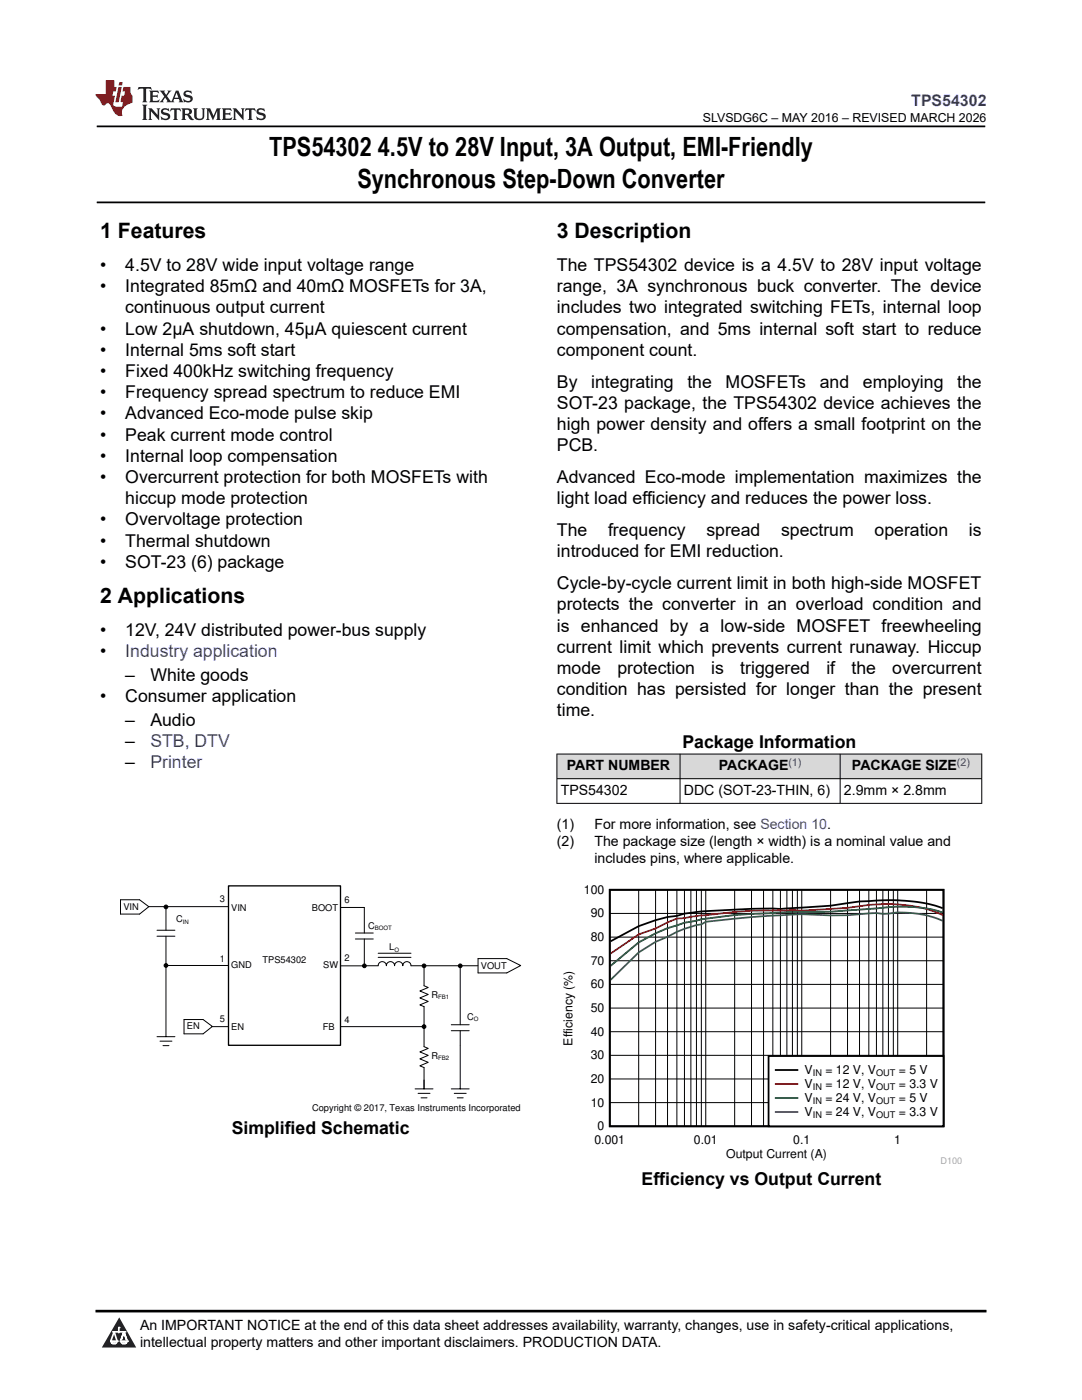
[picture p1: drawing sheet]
<svg xmlns="http://www.w3.org/2000/svg" width="216mm" height="279mm" viewBox="0 0 216 279" stroke-linecap="round" stroke-linejoin="round" font-family="sans-serif">
<defs><g id="words">
<g font-size="5.3">
<text x="53.7" y="31.2">TPS54302 4.5V to 28V Input, 3A Output, EMI-Friendly</text>
<text x="71.3" y="37.5">Synchronous Step-Down Converter</text>
</g>
<g font-size="4.2">
<text x="20" y="47.5">1 Features</text>
<text x="111.1" y="47.5">3 Description</text>
<text x="20" y="120.3">2 Applications</text>
</g>
<g font-size="3.5">
<text x="20" y="54.1">•</text>
<text x="20" y="58.3">•</text>
<text x="25" y="54.1">4.5V to 28V wide input voltage range</text>
<text x="25" y="58.3">Integrated 85mΩ and 40mΩ MOSFETs for 3A,</text>
<text x="111.1" y="54.1">The TPS54302 device is a 4.5V to 28V input voltage</text>
<text x="111.1" y="58.3">range, 3A synchronous buck converter. The device</text>
<text x="25" y="62.5">continuous output current</text>
<text x="111.1" y="62.5">includes two integrated switching FETs, internal loop</text>
<text x="20" y="66.8">•</text>
<text x="20" y="71">•</text>
<text x="25" y="66.8">Low 2μA shutdown, 45μA quiescent current</text>
<text x="25" y="71">Internal 5ms soft start</text>
<text x="111.1" y="71">component count.</text>
<text x="111.1" y="66.8">compensation, and 5ms internal soft start to reduce</text>
<text x="20" y="75.2">•</text>
<text x="25" y="75.2">Fixed 400kHz switching frequency</text>
<text x="111.1" y="77.4">By</text>
<text x="118" y="77.4">integrating</text>
<text x="137.2" y="77.4">the</text>
<text x="144.8" y="77.4">MOSFETs</text>
<text x="163.6" y="77.4">and</text>
<text x="172.2" y="77.4">employing</text>
<text x="191" y="77.4">the</text>
<text x="20" y="79.5">•</text>
<text x="20" y="83.7">•</text>
<text x="25" y="79.5">Frequency spread spectrum to reduce EMI</text>
<text x="25" y="83.7">Advanced Eco-mode pulse skip</text>
<text x="111.1" y="81.6">SOT-23 package, the TPS54302 device achieves the</text>
<text x="20" y="87.9">•</text>
<text x="25" y="87.9">Peak current mode control</text>
<text x="111.1" y="85.8">high power density and offers a small footprint on the</text>
<text x="20" y="92.2">•</text>
<text x="25" y="92.2">Internal loop compensation</text>
<text x="111.1" y="90.1">PCB.</text>
<text x="20" y="96.4">•</text>
<text x="25" y="96.4">Overcurrent protection for both MOSFETs with</text>
<text x="25" y="100.6">hiccup mode protection</text>
<text x="111.1" y="96.4">Advanced Eco-mode implementation maximizes the</text>
<text x="111.1" y="100.6">light load efficiency and reduces the power loss.</text>
<text x="20" y="104.9">•</text>
<text x="25" y="104.9">Overvoltage protection</text>
<text x="111.1" y="107">The</text>
<text x="121.3" y="107">frequency</text>
<text x="141" y="107">spread</text>
<text x="155.9" y="107">spectrum</text>
<text x="174.5" y="107">operation</text>
<text x="193.3" y="107">is</text>
<text x="20" y="109.1">•</text>
<text x="20" y="113.3">•</text>
<text x="25" y="109.1">Thermal shutdown</text>
<text x="25" y="113.3">SOT-23 (6) package</text>
<text x="111.1" y="111.2">introduced for EMI reduction.</text>
<text x="111.1" y="117.6">Cycle-by-cycle current limit in both high-side MOSFET</text>
<text x="111.1" y="121.8">protects the converter in an overload condition and</text>
<text x="20" y="126.9">•</text>
<text x="20" y="131.1">•</text>
<text x="25" y="126.9">12V, 24V distributed power-bus supply</text>
<text x="111.1" y="130.3">current limit which prevents current runaway. Hiccup</text>
<text x="111.1" y="126">is enhanced by a low-side MOSFET freewheeling</text>
<text x="25" y="135.9">–</text>
<text x="30" y="135.9">White goods</text>
<text x="111.1" y="134.5">mode</text>
<text x="123.2" y="134.5">protection</text>
<text x="141.9" y="134.5">is</text>
<text x="147.7" y="134.5">triggered</text>
<text x="164.9" y="134.5">if</text>
<text x="169.9" y="134.5">the</text>
<text x="178" y="134.5">overcurrent</text>
<text x="20" y="140.1">•</text>
<text x="25" y="140.1">Consumer application</text>
<text x="111.1" y="138.7">condition has persisted for longer than the present</text>
<text x="111.1" y="143">time.</text>
<text x="25" y="144.9">–</text>
<text x="25" y="149.1">–</text>
<text x="30" y="144.9">Audio</text>
<text x="136.2" y="149.3">Package Information</text>
<text x="25" y="153.3">–</text>
<text x="46.2" y="226.4">Simplified Schematic</text>
<text x="128" y="236.5">Efficiency vs Output Current</text>
</g>
<g font-size="3.5" fill="#00f">
<text x="25" y="131.1">Industry application</text>
<text x="30" y="149.1">STB, DTV</text>
<text x="30" y="153.3">Printer</text>
</g>
<text font-size="3.2" fill="#00f" x="181.8" y="21.1">TPS54302</text>
<g font-size="2.8">
<text x="113.1" y="153.8">PART NUMBER</text>
<text x="143.4" y="153.8">PACKAGE</text>
<text x="170" y="153.8">PACKAGE SIZE</text>
<text x="111.9" y="158.7">TPS54302</text>
<text x="136.5" y="158.7">DDC (SOT-23-THIN, 6)</text>
<text x="168.4" y="158.7">2.9mm × 2.8mm</text>
<text x="111.1" y="165.5">(1)</text>
<text x="118.6" y="165.5">For more information, see Section 10.</text>
<text x="111.1" y="168.9">(2)</text>
<text x="118.6" y="168.9">The package size (length × width) is a nominal value and</text>
<text x="118.6" y="172.3">includes pins, where applicable.</text>
<text x="27.9" y="265.5">An IMPORTANT NOTICE at the end of this data sheet addresses availability, warranty, changes, use in safety-critical applications,</text>
<text x="27.9" y="268.9">intellectual property matters and other important disclaimers. PRODUCTION DATA.</text>
</g>
<text font-size="2.5" x="140.3" y="24.3">SLVSDG6C – MAY 2016 – REVISED MARCH 2026</text>
<g font-size="2.4">
<text x="116.5" y="178.4">100</text>
<text x="117.9" y="183.1">90</text>
<text x="117.9" y="187.8">80</text>
<text x="117.9" y="197.3">60</text>
<text x="117.9" y="192.5">70</text>
<text x="117.9" y="202">50</text>
<text x="114.3" y="208.7" transform="rotate(-90 114.3 208.7)">Efficiency (%)</text>
<text x="117.9" y="206.7">40</text>
<text x="117.9" y="211.4">30</text>
<text x="160.5" y="214.4">V</text>
<text x="164.7" y="214.4">= 12 V, V</text>
<text x="179.4" y="214.4">= 5 V</text>
<text x="117.9" y="220.9">10</text>
<text x="117.9" y="216.1">20</text>
<text x="160.5" y="217.2">V</text>
<text x="160.5" y="220">V</text>
<text x="164.7" y="217.2">= 12 V, V</text>
<text x="164.7" y="220">= 24 V, V</text>
<text x="179.4" y="217.2">= 3.3 V</text>
<text x="179.4" y="220">= 5 V</text>
<text x="119.2" y="225.6">0</text>
<text x="160.5" y="222.8">V</text>
<text x="164.7" y="222.8">= 24 V, V</text>
<text x="179.4" y="222.8">= 3.3 V</text>
<text x="118.6" y="228.4">0.001</text>
<text x="138.5" y="228.4">0.01</text>
<text x="144.9" y="231.2">Output Current (A)</text>
<text x="158.3" y="228.4">0.1</text>
<text x="178.4" y="228.4">1</text>
</g>
<g font-size="2.1" fill="#00f">
<text x="157.3" y="152.8">(1)</text>
<text x="191" y="152.8">(2)</text>
</g>
<g font-size="1.9">
<text x="24.6" y="181.6">VIN</text>
<text x="35.1" y="184.1">C</text>
<text x="43.8" y="180.1">3</text>
<text x="46.1" y="181.8">VIN</text>
<text x="62.2" y="181.8">BOOT</text>
<text x="68.7" y="180.3">6</text>
<text x="73.5" y="185.4">C</text>
<text x="43.8" y="192">1</text>
<text x="68.7" y="191.9">2</text>
<text x="77.7" y="189.7">L</text>
<text x="46.1" y="193.3">GND</text>
<text x="52.4" y="192.1">TPS54302</text>
<text x="64.5" y="193.3">SW</text>
<text x="96" y="193.3">VOUT</text>
<text x="86.1" y="199.2">R</text>
<text x="93.2" y="203.6">C</text>
<text x="37.3" y="205.5">EN</text>
<text x="43.8" y="204">5</text>
<text x="46.1" y="205.6">EN</text>
<text x="64.4" y="205.6">FB</text>
<text x="68.7" y="204.2">4</text>
<text x="86.1" y="211.4">R</text>
<text x="62.3" y="221.7">Copyright © 2017, Texas Instruments Incorporated</text>
</g>
<g font-size="1.8">
<text x="162.2" y="214.8">IN</text>
<text x="174.8" y="214.8">OUT</text>
<text x="162.2" y="217.6">IN</text>
<text x="162.2" y="220.4">IN</text>
<text x="174.8" y="217.6">OUT</text>
<text x="174.8" y="220.4">OUT</text>
<text x="162.2" y="223.2">IN</text>
<text x="174.8" y="223.2">OUT</text>
</g>
<text font-size="1.8" fill="#a8a8a8" x="187.7" y="232.2">D100</text>
<g font-size="1.2">
<text x="36.5" y="184.3">IN</text>
<text x="74.8" y="185.7">BOOT</text>
<text x="78.7" y="189.9">O</text>
<text x="87.5" y="199.5">FB1</text>
<text x="94.6" y="203.8">O</text>
<text x="87.5" y="211.6">FB2</text>
</g>
</g></defs>
<path d="M19.3 25.2h177.3M19.3 40.4h177.3" fill="none" stroke="#000" stroke-width=".35"/>
<g fill="#d8d8d8">
<path d="M111.1 150.5h84.8v4.9h-84.8z" fill-rule="evenodd"/>
<path d="M111.2 150.5h24.4v4.8h-24.4z" fill-rule="evenodd"/>
<path d="M135.8 150.5h31.8v4.8h-31.8z" fill-rule="evenodd"/>
<path d="M167.7 150.5h28.1v4.8h-28.1z" fill-rule="evenodd"/>
</g>
<g fill="none" stroke="#000" stroke-width=".2">
<path d="M111.1 150.5h84.9M111.1 155.4h84.9M111.1 150.4v10M135.7 150.4v10M167.6 150.4v10M195.9 150.4v10M24 179.6h3.8l1.9 1.4-1.9 1.4h-3.8zM111.1 160.3h84.9M29.7 180.9h15.9M31.3 186.8h3.6M31.3 185.7h3.6M33.1 192.7h12.4"/>
<path d="M33.1 181v4.7M33.1 186.8v20.1M68 181.1h4.7v5.1M70.9 187.4h3.6M70.9 186.2h3.6M72.7 187.4v5.3M75.5 191.1h6.5M75.5 190.2h6.5M84.6 192.7v4l.8 .4-1.6 .7 1.6 .7-1.6 .7 1.6 .7-1.6 .6 .8 .4v8l.8 .3-1.6 .7 1.6 .7-1.6 .7 1.6 .7-1.6 .7 .8 .4v4.2M91.8 192.8v11.7M95.3 192.7h-13.3a.82 .82 0 0 0-.8-.8 .82 .82 0 0 0-.8 .8 .82 .82 0 0 0-.8-.8 .82 .82 0 0 0-.9 .8 .82 .82 0 0 0-.8-.8 .82 .82 0 0 0-.8 .8 .82 .82 0 0 0-.8-.8 .82 .82 0 0 0-.8 .8l-7.5 .1M95.4 191.3h5.7l2.8 1.4-2.8 1.5h-5.7z"/>
<path d="M31.3 206.9h3.6M31.9 207.8h2.4M32.5 208.7h1.2M36.7 203.5h3.8l1.9 1.4-1.9 1.4h-3.8zM45.6 204.9h-3.2M68 204.9h16.6M82.8 217.3h3.6M83.4 218.2h2.4M84 219.1h1.2M90 217.3h3.6M90 205.7h3.6M90 204.5h3.6"/>
<path d="M90.6 218.2h2.4M91.2 219.1h1.2M91.8 205.7v11.6"/>
<circle cx="33.1" cy="192.7" r=".37"/>
<circle cx="33.1" cy="181" r=".37"/>
<circle cx="72.7" cy="192.8" r=".37"/>
<circle cx="84.6" cy="192.8" r=".37"/>
<circle cx="91.8" cy="192.8" r=".37"/>
<circle cx="84.6" cy="204.9" r=".37"/>
</g>
<path d="M45.6 176.8h22.3v31.8h-22.3z" fill="none" stroke="#000" stroke-width=".26"/>
<g fill="#000">
<circle cx="33.1" cy="192.7" r=".37"/>
<circle cx="33.1" cy="181" r=".37"/>
<circle cx="72.7" cy="192.8" r=".37"/>
<circle cx="84.6" cy="192.8" r=".37"/>
<circle cx="91.8" cy="192.8" r=".37"/>
<circle cx="84.6" cy="204.9" r=".37"/>
</g>
<path d="M111.9 176.6h80.1v55.7h-80.1z" fill-rule="evenodd" fill="#fff"/>
<path d="M121.7 177.6h66.6v47.2h-66.6zM188.1 181.2a31.3 31.3 0 0 0-13.2-1.5 50.8 50.8 0 0 0-9.2 1.1l-10 .6h-5.7l-9.2 .4-4.2 .5-1.5 .5-1.9 .2-2.4 .6-3.4 1.2-5.6 3.1" fill="none" stroke="#000" stroke-width=".36"/>
<g fill="none" stroke="#000" stroke-width=".2">
<path d="M127.4 177.6v47.2M130.8 177.6v47.2M133.2 177.6v47.2M135.1 177.6v47.2M136.6 177.6v47.2M137.9 177.6v47.2M139 177.6v47.2M139.9 177.6v47.2M140.8 177.6v47.2M146.6 177.6v47.2M150 177.6v47.2M152.4 177.6v47.2"/>
<path d="M154.2 177.6v47.2M155.7 177.6v47.2M157 177.6v47.2M158.1 177.6v47.2M159.1 177.6v47.2M160 177.6v47.2M165.7 177.6v47.2M169.1 177.6v47.2M171.5 177.6v47.2M173.4 177.6v47.2M174.9 177.6v47.2M176.2 177.6v47.2"/>
<path d="M177.3 177.6v47.2M178.3 177.6v47.2M179.1 177.6v47.2M184.9 177.6v47.2M121.7 196.5h66.6M121.7 191.7h66.6M121.7 187h66.6M121.7 182.3h66.6M121.7 215.3h66.6M121.7 210.6h66.6M121.7 205.9h66.6M121.7 201.2h66.6"/>
<path d="M121.7 220.1h66.6"/>
</g>
<path d="M188.1 182.6a25.8 25.8 0 0 0-13.2-2.1l-1.5 .1a85.1 85.1 0 0 1-14.3 1.1l-1-.1-1.1 .1h-2.8a112.6 112.6 0 0 0-16.3 1.3l-2.8 .3-4.3 2-3.4 1.2-5.6 3.8" fill="none" stroke="#f00" stroke-width=".36"/>
<path d="M188.1 182.1a26.3 26.3 0 0 0-11.9-.9l-4.7 .3a101.1 101.1 0 0 1-13.4 .5l-3.9 .2a81.3 81.3 0 0 0-16.3 1.7l-1.3 .2a33.5 33.5 0 0 0-9.2 4l-5.6 4.7" fill="none" stroke="#007f00" stroke-width=".36"/>
<path d="M188.1 183.8a19.9 19.9 0 0 0-10.8-1.5l-1.1 .1a29.1 29.1 0 0 0-7.1 .3h-3.4l-5.7-.3-7.6 .4-11.6 1.2-.9 .5-.9 .1a22.2 22.2 0 0 0-5.8 2.4l-2.4 1-3.4 2.1-5.6 5.5" fill="none" stroke="#295c75" stroke-width=".36"/>
<path d="M153.4 210.8h34.9v14h-34.9z" fill-rule="evenodd" fill="#fff"/>
<path d="M153.4 210.8h34.9v14h-34.9zM154.8 213.5h4.3" fill="none" stroke="#000" stroke-width=".36"/>
<path d="M154.8 216.3h4.3" fill="none" stroke="#f00" stroke-width=".36"/>
<path d="M154.8 219.1h4.3" fill="none" stroke="#007f00" stroke-width=".36"/>
<path d="M154.8 221.9h4.3" fill="none" stroke="#295c75" stroke-width=".36"/>
<path d="M0 0h215.9v23.8h-215.9z" fill-rule="evenodd" fill="#fff"/>
<path d="M27.7 17.4l-.2 .6 .5-.3h.6v.2v2.1l-.2 .4h1l-.2-.4v-2.1v-.2h.5l.5 .3-.1-.6zM29.8 18.1l.2 .4v1.5l-.2 .4h1.9l.1-.6a1.08 1.08 0 0 1-1.3 .2v-.7h.6l.4 .2v-.6l-.4 .2h-.6v-.6l.2-.1a1 1 0 0 1 1 .2l-.1-.5zM31.8 18.1l1 1.1-1 1.2h.9l-.2-.2 .4-.7 .5 .7-.2 .2h1.6l-.2-.2 .1-.4h1l.1 .4-.1 .2h.9l-.2-.3-.8-2h-.5l-1 2.2-.8-1.1 .9-1.1h-.8l.2 .2-.5 .7-.3-.7 .1-.2zM35.2 18.5l.4 1h-.8zM36.8 18.2a.65 .65 0 0 0-.2 .8 .65 .65 0 0 0 .6 .4l.7 .2 .1 .2a.79 .79 0 0 1-.7 .4 .79 .79 0 0 1-.7-.5l.1 .7 .2-.1a.93 .93 0 0 0 1.1 .1 .93 .93 0 0 0 .4-1 1.46 1.46 0 0 0-1.2-.6l-.1-.3a1.09 1.09 0 0 1 1.2 .2l-.2-.6-.1 .1-.6-.2zM28.4 20.9l.2 .4v2.3l-.2 .3h1l-.2-.3v-2.3l.2-.4zM29.6 21.6l.2 .4v1.6l-.2 .3h.8l-.3-.3v-1.4l1.7 1.8v-2l.2-.4h-.8l.2 .2 .1 1.1-1.2-1.3zM32.3 21.8a.65 .65 0 0 0-.2 .7 .65 .65 0 0 0 .7 .4l.6 .2 .1 .2a.79 .79 0 0 1-.7 .4 .79 .79 0 0 1-.7-.5l.1 .7 .2-.1a.93 .93 0 0 0 1.1 .1 .93 .93 0 0 0 .4-.9 1.46 1.46 0 0 0-1.2-.6l-.1-.4a1.09 1.09 0 0 1 1.2 .2l-.2-.6-.1 .1-.6-.1zM34.1 21.6l-.1 .7a.63 .63 0 0 1 .7-.4l.1 1.7-.3 .3h1l-.2-.3v-1.7a.66 .66 0 0 1 .8 .4l-.1-.7zM36.2 21.6l.2 .4v1.6l-.2 .3h.9l-.2-.2v-.7h.5l.1 .2a.79 .79 0 0 0 1.2 .6l-1-.9a.61 .61 0 0 0 .6-.6 .61 .61 0 0 0-.5-.6zM36.9 21.9h.2a.47 .47 0 0 1 .5 .1 .47 .47 0 0 1 .1 .5l-.2 .2h-.6zM38.5 21.6l.2 .2a2.27 2.27 0 0 0 .4 2 1.04 1.04 0 0 0 1.7-.7v-1.3l.2-.2h-.8l.2 .4v1.1a.6 .6 0 0 1-.6 .6 .6 .6 0 0 1-.6-.6v-1.1l.3-.4zM41.1 21.6l.2 .4v1.6l-.2 .3h.7l-.2-.3v-1.5l.9 1.9 .8-1.9v1.5l-.2 .3h1l-.3-.3v-1.6l.3-.4h-.8l-.7 1.5-.7-1.5zM44.3 21.6l.2 .4v1.6l-.2 .3h1.9l.1-.5a1.09 1.09 0 0 1-1.3 .1v-.6h.6l.4 .1v-.6l-.4 .2h-.6v-.6l.2-.1a1.01 1.01 0 0 1 1 .3l-.1-.6zM46.4 21.6l.3 .4v1.6l-.3 .3h.8l-.2-.3v-1.4l1.6 1.8v-2l.2-.4h-.7l.2 .2v1.1l-1.2-1.3zM49 21.6l-.1 .7a.63 .63 0 0 1 .8-.4v1.7l-.3 .3h1l-.2-.3v-1.7a.66 .66 0 0 1 .8 .4l-.1-.7zM51.4 21.8a.65 .65 0 0 0-.2 .7 .65 .65 0 0 0 .6 .4l.6 .2 .2 .2a.79 .79 0 0 1-.8 .4 .79 .79 0 0 1-.6-.5l.1 .7 .2-.1a.93 .93 0 0 0 1 .1 .93 .93 0 0 0 .5-.9 1.46 1.46 0 0 0-1.3-.6l-.1-.4a1.09 1.09 0 0 1 1.3 .2l-.2-.6-.2 .1-.5-.1z" fill="#231f20"/>
<path d="M21.1 16v2.8h-2.1l.1 .3 .9 1a.95 .95 0 0 0 .9 .9 .59 .59 0 0 1 .6-.4 .59 .59 0 0 1 .5 .4l.4 .8a1.59 1.59 0 0 0 2.1 1.3 1.61 1.61 0 0 1 1-2.2l1-.4-.1-1.5a1.59 1.59 0 0 1-.4-1.6h-1.4l-.2 .9h.5l-.1 .8h-.5l-.2 1v.2l.4 .1-.2 .9h-.6a.73 .73 0 0 1-1.1-.7l.3-1.5h-.5l.2-.8h.5l.2-.9h-.5v-1.4zM23.6 17.4l-.6 3h.7l.6-3zM23.8 16.4l-.1 .7h.7l.1-.7z" fill="#ed1c24"/>
<path d="M0 261.4h215.9v18h-215.9z" fill-rule="evenodd" fill="#fff"/>
<path d="M23.8 262.9l3.4 6h-6.9z" fill="#231f20"/>
<path d="M22.1 267.7h1.3l-.4 .5h-.3a.55 .55 0 0 1-.6-.5z" fill-rule="evenodd" fill="#fff"/>
<path d="M22.1 267.7h1.3l-.4 .5h-.3a.55 .55 0 0 1-.6-.5z" fill="none" stroke="#231f20" stroke-width=".34"/>
<path d="M22.1 267.7h1.3l-.4 .5h-.5zM23.7 265.9h.1M23.7 264.9v1z" fill="none" stroke="#fff" stroke-width=".34"/>
<circle cx="23.7" cy="264.9" r=".17" fill="#fff"/>
<path d="M22.6 265.8h.1M22.6 265.8h2.3z" fill="none" stroke="#fff" stroke-width=".34"/>
<circle cx="24.9" cy="265.8" r=".17" fill="#fff"/>
<path d="M24 267.7h.1" fill="none" stroke="#fff" stroke-width=".34"/>
<path d="M24.7 265.8l-.7 1.9z" fill="#fff"/>
<path d="M24.7 265.8l-.7 1.9z" fill="none" stroke="#fff" stroke-width=".34"/>
<path d="M24.7 265.8l.7 1.9z" fill="#fff"/>
<path d="M24.7 265.8l.7 1.9zM25.3 267.7h.1" fill="none" stroke="#fff" stroke-width=".34"/>
<circle cx="22.1" cy="267.7" r=".17" fill="#fff"/>
<path d="M22.8 265.8l-.7 1.9zM22.8 265.8l.6 1.9z" fill="none" stroke="#fff" stroke-width=".34"/>
<circle cx="23.4" cy="267.7" r=".17" fill="#fff"/>
<path d="M24.1 267.7h1.3a.65 .65 0 0 1-.6 .5 .65 .65 0 0 1-.7-.5z" fill-rule="evenodd" fill="#fff"/>
<path d="M24.1 267.7h1.3a.65 .65 0 0 1-.6 .5 .65 .65 0 0 1-.7-.5z" fill="none" stroke="#231f20" stroke-width=".34"/>
<path d="M24 267.7h.1M24.1 267.7h1.3l-.4 .5h-.5z" fill="none" stroke="#fff" stroke-width=".34"/>
<circle cx="25.4" cy="267.7" r=".17" fill="#fff"/>
<path d="M19 261.7h177.8" fill="none" stroke="#000" stroke-width=".53"/>
<use href="#words"/>
</svg>
